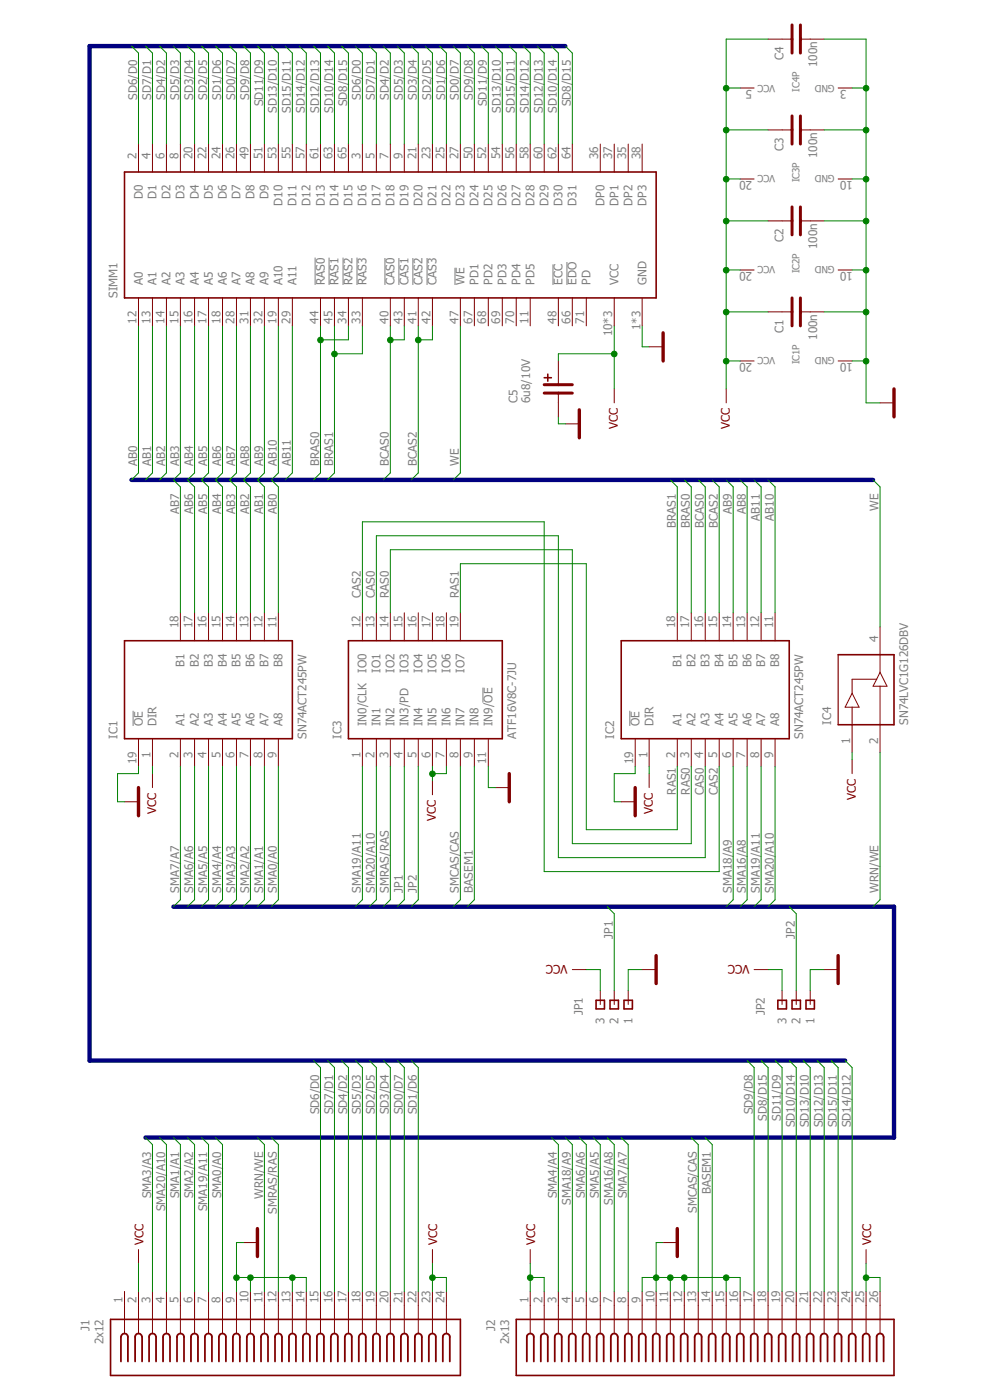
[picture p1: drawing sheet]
<svg xmlns="http://www.w3.org/2000/svg" width="210mm" height="297mm" viewBox="0 0 210 297" stroke-linecap="round" stroke-linejoin="round" font-family="sans-serif">
<defs><g id="words">
<g font-size="2.5" fill="#808080">
<text x="166.2" y="12.7" transform="rotate(-90 166.2 12.7)">C4</text>
<text x="173.4" y="14.2" transform="rotate(-90 173.4 14.2)">100n</text>
<text x="29.1" y="21.2" transform="rotate(-90 29.1 21.2)">SD6/D0</text>
<text x="32" y="21.2" transform="rotate(-90 32 21.2)">SD7/D1</text>
<text x="35" y="21.2" transform="rotate(-90 35 21.2)">SD4/D2</text>
<text x="38" y="21.2" transform="rotate(-90 38 21.2)">SD5/D3</text>
<text x="41" y="21.2" transform="rotate(-90 41 21.2)">SD3/D4</text>
<text x="43.9" y="21.2" transform="rotate(-90 43.9 21.2)">SD2/D5</text>
<text x="46.9" y="21.2" transform="rotate(-90 46.9 21.2)">SD1/D6</text>
<text x="49.9" y="21.2" transform="rotate(-90 49.9 21.2)">SD0/D7</text>
<text x="52.8" y="21.2" transform="rotate(-90 52.8 21.2)">SD9/D8</text>
<text x="55.8" y="22.6" transform="rotate(-90 55.8 22.6)">SD11/D9</text>
<text x="58.8" y="23.9" transform="rotate(-90 58.8 23.9)">SD13/D10</text>
<text x="61.7" y="23.9" transform="rotate(-90 61.7 23.9)">SD15/D11</text>
<text x="64.7" y="23.9" transform="rotate(-90 64.7 23.9)">SD14/D12</text>
<text x="67.7" y="23.9" transform="rotate(-90 67.7 23.9)">SD12/D13</text>
<text x="70.7" y="23.9" transform="rotate(-90 70.7 23.9)">SD10/D14</text>
<text x="73.6" y="22.6" transform="rotate(-90 73.6 22.6)">SD8/D15</text>
<text x="76.6" y="21.2" transform="rotate(-90 76.6 21.2)">SD6/D0</text>
<text x="79.5" y="21.2" transform="rotate(-90 79.5 21.2)">SD7/D1</text>
<text x="82.5" y="21.2" transform="rotate(-90 82.5 21.2)">SD4/D2</text>
<text x="85.5" y="21.2" transform="rotate(-90 85.5 21.2)">SD5/D3</text>
<text x="88.4" y="21.2" transform="rotate(-90 88.4 21.2)">SD3/D4</text>
<text x="91.4" y="21.2" transform="rotate(-90 91.4 21.2)">SD2/D5</text>
<text x="94.4" y="21.2" transform="rotate(-90 94.4 21.2)">SD1/D6</text>
<text x="97.4" y="21.2" transform="rotate(-90 97.4 21.2)">SD0/D7</text>
<text x="100.3" y="21.2" transform="rotate(-90 100.3 21.2)">SD9/D8</text>
<text x="103.3" y="22.6" transform="rotate(-90 103.3 22.6)">SD11/D9</text>
<text x="106.3" y="23.9" transform="rotate(-90 106.3 23.9)">SD13/D10</text>
<text x="109.2" y="23.9" transform="rotate(-90 109.2 23.9)">SD15/D11</text>
<text x="112.2" y="23.9" transform="rotate(-90 112.2 23.9)">SD14/D12</text>
<text x="115.1" y="23.9" transform="rotate(-90 115.1 23.9)">SD12/D13</text>
<text x="118.2" y="23.9" transform="rotate(-90 118.2 23.9)">SD10/D14</text>
<text x="121.1" y="22.6" transform="rotate(-90 121.1 22.6)">SD8/D15</text>
<text x="159.6" y="19.1" transform="rotate(-180 159.6 19.1)">5</text>
<text x="179.6" y="19.1" transform="rotate(-180 179.6 19.1)">3</text>
<text x="29" y="33.7" transform="rotate(-90 29 33.7)">2</text>
<text x="31.9" y="33.7" transform="rotate(-90 31.9 33.7)">4</text>
<text x="34.9" y="33.7" transform="rotate(-90 34.9 33.7)">6</text>
<text x="37.9" y="33.7" transform="rotate(-90 37.9 33.7)">8</text>
<text x="40.9" y="33.7" transform="rotate(-90 40.9 33.7)">20</text>
<text x="43.8" y="33.7" transform="rotate(-90 43.8 33.7)">22</text>
<text x="46.8" y="33.7" transform="rotate(-90 46.8 33.7)">24</text>
<text x="49.7" y="33.7" transform="rotate(-90 49.7 33.7)">26</text>
<text x="52.7" y="33.7" transform="rotate(-90 52.7 33.7)">49</text>
<text x="55.7" y="33.7" transform="rotate(-90 55.7 33.7)">51</text>
<text x="58.6" y="33.7" transform="rotate(-90 58.6 33.7)">53</text>
<text x="61.6" y="33.7" transform="rotate(-90 61.6 33.7)">55</text>
<text x="64.6" y="33.7" transform="rotate(-90 64.6 33.7)">57</text>
<text x="67.6" y="33.7" transform="rotate(-90 67.6 33.7)">61</text>
<text x="70.5" y="33.7" transform="rotate(-90 70.5 33.7)">63</text>
<text x="73.5" y="33.7" transform="rotate(-90 73.5 33.7)">65</text>
<text x="76.5" y="33.7" transform="rotate(-90 76.5 33.7)">3</text>
<text x="79.4" y="33.7" transform="rotate(-90 79.4 33.7)">5</text>
<text x="82.4" y="33.7" transform="rotate(-90 82.4 33.7)">7</text>
<text x="85.4" y="33.7" transform="rotate(-90 85.4 33.7)">9</text>
<text x="88.4" y="33.7" transform="rotate(-90 88.4 33.7)">21</text>
<text x="91.3" y="33.7" transform="rotate(-90 91.3 33.7)">23</text>
<text x="94.3" y="33.7" transform="rotate(-90 94.3 33.7)">25</text>
<text x="97.2" y="33.7" transform="rotate(-90 97.2 33.7)">27</text>
<text x="100.2" y="33.7" transform="rotate(-90 100.2 33.7)">50</text>
<text x="103.2" y="33.7" transform="rotate(-90 103.2 33.7)">52</text>
<text x="106.1" y="33.7" transform="rotate(-90 106.1 33.7)">54</text>
<text x="109.1" y="33.7" transform="rotate(-90 109.1 33.7)">56</text>
<text x="112.1" y="33.7" transform="rotate(-90 112.1 33.7)">58</text>
<text x="115.1" y="33.7" transform="rotate(-90 115.1 33.7)">60</text>
<text x="118" y="33.7" transform="rotate(-90 118 33.7)">62</text>
<text x="121" y="33.7" transform="rotate(-90 121 33.7)">64</text>
<text x="126.9" y="33.7" transform="rotate(-90 126.9 33.7)">36</text>
<text x="129.9" y="33.7" transform="rotate(-90 129.9 33.7)">37</text>
<text x="132.8" y="33.7" transform="rotate(-90 132.8 33.7)">35</text>
<text x="135.8" y="33.7" transform="rotate(-90 135.8 33.7)">38</text>
<text x="166.2" y="32" transform="rotate(-90 166.2 32)">C3</text>
<text x="173.4" y="33.5" transform="rotate(-90 173.4 33.5)">100n</text>
<text x="159.6" y="38.4" transform="rotate(-180 159.6 38.4)">20</text>
<text x="180.9" y="38.4" transform="rotate(-180 180.9 38.4)">10</text>
<text x="30.3" y="42.2" transform="rotate(-90 30.3 42.2)">D0</text>
<text x="33.2" y="42.2" transform="rotate(-90 33.2 42.2)">D1</text>
<text x="36.2" y="42.2" transform="rotate(-90 36.2 42.2)">D2</text>
<text x="39.2" y="42.2" transform="rotate(-90 39.2 42.2)">D3</text>
<text x="42.2" y="42.2" transform="rotate(-90 42.2 42.2)">D4</text>
<text x="45.1" y="42.2" transform="rotate(-90 45.1 42.2)">D5</text>
<text x="48.1" y="42.2" transform="rotate(-90 48.1 42.2)">D6</text>
<text x="51.1" y="42.2" transform="rotate(-90 51.1 42.2)">D7</text>
<text x="54" y="42.2" transform="rotate(-90 54 42.2)">D8</text>
<text x="57" y="42.2" transform="rotate(-90 57 42.2)">D9</text>
<text x="59.9" y="43.6" transform="rotate(-90 59.9 43.6)">D10</text>
<text x="62.9" y="43.6" transform="rotate(-90 62.9 43.6)">D11</text>
<text x="65.9" y="43.6" transform="rotate(-90 65.9 43.6)">D12</text>
<text x="68.9" y="43.6" transform="rotate(-90 68.9 43.6)">D13</text>
<text x="71.8" y="43.6" transform="rotate(-90 71.8 43.6)">D14</text>
<text x="74.8" y="43.6" transform="rotate(-90 74.8 43.6)">D15</text>
<text x="77.8" y="43.6" transform="rotate(-90 77.8 43.6)">D16</text>
<text x="80.7" y="43.6" transform="rotate(-90 80.7 43.6)">D17</text>
<text x="83.7" y="43.6" transform="rotate(-90 83.7 43.6)">D18</text>
<text x="86.7" y="43.6" transform="rotate(-90 86.7 43.6)">D19</text>
<text x="89.6" y="43.6" transform="rotate(-90 89.6 43.6)">D20</text>
<text x="92.6" y="43.6" transform="rotate(-90 92.6 43.6)">D21</text>
<text x="95.6" y="43.6" transform="rotate(-90 95.6 43.6)">D22</text>
<text x="98.6" y="43.6" transform="rotate(-90 98.6 43.6)">D23</text>
<text x="101.5" y="43.6" transform="rotate(-90 101.5 43.6)">D24</text>
<text x="104.5" y="43.6" transform="rotate(-90 104.5 43.6)">D25</text>
<text x="107.4" y="43.6" transform="rotate(-90 107.4 43.6)">D26</text>
<text x="110.4" y="43.6" transform="rotate(-90 110.4 43.6)">D27</text>
<text x="113.4" y="43.6" transform="rotate(-90 113.4 43.6)">D28</text>
<text x="116.3" y="43.6" transform="rotate(-90 116.3 43.6)">D29</text>
<text x="119.3" y="43.6" transform="rotate(-90 119.3 43.6)">D30</text>
<text x="122.3" y="43.6" transform="rotate(-90 122.3 43.6)">D31</text>
<text x="128.2" y="43.6" transform="rotate(-90 128.2 43.6)">DP0</text>
<text x="131.2" y="43.6" transform="rotate(-90 131.2 43.6)">DP1</text>
<text x="134.2" y="43.6" transform="rotate(-90 134.2 43.6)">DP2</text>
<text x="137.1" y="43.6" transform="rotate(-90 137.1 43.6)">DP3</text>
<text x="166.2" y="51.3" transform="rotate(-90 166.2 51.3)">C2</text>
<text x="173.4" y="52.8" transform="rotate(-90 173.4 52.8)">100n</text>
<text x="159.6" y="57.7" transform="rotate(-180 159.6 57.7)">20</text>
<text x="180.9" y="57.7" transform="rotate(-180 180.9 57.7)">10</text>
<text x="24.9" y="63.2" transform="rotate(-90 24.9 63.2)">SIMM1</text>
<text x="30.3" y="60.5" transform="rotate(-90 30.3 60.5)">A0</text>
<text x="33.2" y="60.5" transform="rotate(-90 33.2 60.5)">A1</text>
<text x="36.2" y="60.5" transform="rotate(-90 36.2 60.5)">A2</text>
<text x="39.2" y="60.5" transform="rotate(-90 39.2 60.5)">A3</text>
<text x="42.2" y="60.5" transform="rotate(-90 42.2 60.5)">A4</text>
<text x="45.1" y="60.5" transform="rotate(-90 45.1 60.5)">A5</text>
<text x="48.1" y="60.5" transform="rotate(-90 48.1 60.5)">A6</text>
<text x="51.1" y="60.5" transform="rotate(-90 51.1 60.5)">A7</text>
<text x="54" y="60.5" transform="rotate(-90 54 60.5)">A8</text>
<text x="57" y="60.5" transform="rotate(-90 57 60.5)">A9</text>
<text x="59.9" y="60.5" transform="rotate(-90 59.9 60.5)">A10</text>
<text x="62.9" y="60.5" transform="rotate(-90 62.9 60.5)">A11</text>
<text x="68.9" y="60.5" transform="rotate(-90 68.9 60.5)">RAS0</text>
<text x="71.8" y="60.5" transform="rotate(-90 71.8 60.5)">RAS1</text>
<text x="74.8" y="60.5" transform="rotate(-90 74.8 60.5)">RAS2</text>
<text x="77.8" y="60.5" transform="rotate(-90 77.8 60.5)">RAS3</text>
<text x="83.7" y="60.5" transform="rotate(-90 83.7 60.5)">CAS0</text>
<text x="86.7" y="60.5" transform="rotate(-90 86.7 60.5)">CAS1</text>
<text x="89.6" y="60.5" transform="rotate(-90 89.6 60.5)">CAS2</text>
<text x="92.6" y="60.5" transform="rotate(-90 92.6 60.5)">CAS3</text>
<text x="98.6" y="60.5" transform="rotate(-90 98.6 60.5)">WE</text>
<text x="101.5" y="60.5" transform="rotate(-90 101.5 60.5)">PD1</text>
<text x="104.5" y="60.5" transform="rotate(-90 104.5 60.5)">PD2</text>
<text x="107.4" y="60.5" transform="rotate(-90 107.4 60.5)">PD3</text>
<text x="110.4" y="60.5" transform="rotate(-90 110.4 60.5)">PD4</text>
<text x="113.4" y="60.5" transform="rotate(-90 113.4 60.5)">PD5</text>
<text x="119.3" y="60.5" transform="rotate(-90 119.3 60.5)">ECC</text>
<text x="122.3" y="60.5" transform="rotate(-90 122.3 60.5)">EDO</text>
<text x="125.3" y="60.5" transform="rotate(-90 125.3 60.5)">PD</text>
<text x="131.2" y="60.5" transform="rotate(-90 131.2 60.5)">VCC</text>
<text x="137.1" y="60.5" transform="rotate(-90 137.1 60.5)">GND</text>
<text x="29" y="68.7" transform="rotate(-90 29 68.7)">12</text>
<text x="31.9" y="68.7" transform="rotate(-90 31.9 68.7)">13</text>
<text x="34.9" y="68.7" transform="rotate(-90 34.9 68.7)">14</text>
<text x="37.9" y="68.7" transform="rotate(-90 37.9 68.7)">15</text>
<text x="40.9" y="68.7" transform="rotate(-90 40.9 68.7)">16</text>
<text x="43.8" y="68.7" transform="rotate(-90 43.8 68.7)">17</text>
<text x="46.8" y="68.7" transform="rotate(-90 46.8 68.7)">18</text>
<text x="49.7" y="68.7" transform="rotate(-90 49.7 68.7)">28</text>
<text x="52.7" y="68.7" transform="rotate(-90 52.7 68.7)">31</text>
<text x="55.7" y="68.7" transform="rotate(-90 55.7 68.7)">32</text>
<text x="58.6" y="68.7" transform="rotate(-90 58.6 68.7)">19</text>
<text x="61.6" y="68.7" transform="rotate(-90 61.6 68.7)">29</text>
<text x="67.6" y="68.7" transform="rotate(-90 67.6 68.7)">44</text>
<text x="70.5" y="68.7" transform="rotate(-90 70.5 68.7)">45</text>
<text x="73.5" y="68.7" transform="rotate(-90 73.5 68.7)">34</text>
<text x="76.5" y="68.7" transform="rotate(-90 76.5 68.7)">33</text>
<text x="82.4" y="68.7" transform="rotate(-90 82.4 68.7)">40</text>
<text x="85.4" y="68.7" transform="rotate(-90 85.4 68.7)">43</text>
<text x="88.4" y="68.7" transform="rotate(-90 88.4 68.7)">41</text>
<text x="91.3" y="68.7" transform="rotate(-90 91.3 68.7)">42</text>
<text x="97.2" y="68.7" transform="rotate(-90 97.2 68.7)">47</text>
<text x="100.2" y="68.7" transform="rotate(-90 100.2 68.7)">67</text>
<text x="103.2" y="68.7" transform="rotate(-90 103.2 68.7)">68</text>
<text x="106.1" y="68.7" transform="rotate(-90 106.1 68.7)">69</text>
<text x="109.1" y="68.7" transform="rotate(-90 109.1 68.7)">70</text>
<text x="112.1" y="68.7" transform="rotate(-90 112.1 68.7)">11</text>
<text x="118" y="68.7" transform="rotate(-90 118 68.7)">48</text>
<text x="121" y="68.7" transform="rotate(-90 121 68.7)">66</text>
<text x="124" y="68.7" transform="rotate(-90 124 68.7)">71</text>
<text x="129.9" y="71.4" transform="rotate(-90 129.9 71.4)">10*3</text>
<text x="135.8" y="70" transform="rotate(-90 135.8 70)">1*3</text>
<text x="166.2" y="70.6" transform="rotate(-90 166.2 70.6)">C1</text>
<text x="159.6" y="77" transform="rotate(-180 159.6 77)">20</text>
<text x="173.4" y="72.1" transform="rotate(-90 173.4 72.1)">100n</text>
<text x="180.9" y="77" transform="rotate(-180 180.9 77)">10</text>
<text x="109.8" y="85.5" transform="rotate(-90 109.8 85.5)">C5</text>
<text x="112.5" y="85.5" transform="rotate(-90 112.5 85.5)">6u8/10V</text>
<text x="29.1" y="98.8" transform="rotate(-90 29.1 98.8)">AB0</text>
<text x="32" y="98.8" transform="rotate(-90 32 98.8)">AB1</text>
<text x="35" y="98.8" transform="rotate(-90 35 98.8)">AB2</text>
<text x="38" y="98.8" transform="rotate(-90 38 98.8)">AB3</text>
<text x="41" y="98.8" transform="rotate(-90 41 98.8)">AB4</text>
<text x="43.9" y="98.9" transform="rotate(-90 43.9 98.9)">AB5</text>
<text x="46.9" y="98.8" transform="rotate(-90 46.9 98.8)">AB6</text>
<text x="49.9" y="98.8" transform="rotate(-90 49.9 98.8)">AB7</text>
<text x="52.8" y="98.8" transform="rotate(-90 52.8 98.8)">AB8</text>
<text x="55.8" y="98.8" transform="rotate(-90 55.8 98.8)">AB9</text>
<text x="58.8" y="98.8" transform="rotate(-90 58.8 98.8)">AB10</text>
<text x="61.7" y="98.8" transform="rotate(-90 61.7 98.8)">AB11</text>
<text x="67.7" y="98.8" transform="rotate(-90 67.7 98.8)">BRAS0</text>
<text x="70.7" y="98.8" transform="rotate(-90 70.7 98.8)">BRAS1</text>
<text x="82.5" y="98.8" transform="rotate(-90 82.5 98.8)">BCAS0</text>
<text x="88.4" y="98.8" transform="rotate(-90 88.4 98.8)">BCAS2</text>
<text x="97.4" y="98.8" transform="rotate(-90 97.4 98.8)">WE</text>
<text x="38" y="109.1" transform="rotate(-90 38 109.1)">AB7</text>
<text x="41" y="109.1" transform="rotate(-90 41 109.1)">AB6</text>
<text x="43.9" y="109.1" transform="rotate(-90 43.9 109.1)">AB5</text>
<text x="46.9" y="109.1" transform="rotate(-90 46.9 109.1)">AB4</text>
<text x="49.9" y="109.1" transform="rotate(-90 49.9 109.1)">AB3</text>
<text x="52.8" y="109.1" transform="rotate(-90 52.8 109.1)">AB2</text>
<text x="55.8" y="109.1" transform="rotate(-90 55.8 109.1)">AB1</text>
<text x="58.8" y="109.1" transform="rotate(-90 58.8 109.1)">AB0</text>
<text x="143.4" y="112.1" transform="rotate(-90 143.4 112.1)">BRAS1</text>
<text x="146.3" y="112.1" transform="rotate(-90 146.3 112.1)">BRAS0</text>
<text x="149.3" y="112" transform="rotate(-90 149.3 112)">BCAS0</text>
<text x="152.3" y="112" transform="rotate(-90 152.3 112)">BCAS2</text>
<text x="155.2" y="109.1" transform="rotate(-90 155.2 109.1)">AB9</text>
<text x="158.2" y="109.1" transform="rotate(-90 158.2 109.1)">AB8</text>
<text x="161.2" y="110.4" transform="rotate(-90 161.2 110.4)">AB11</text>
<text x="164.1" y="110.4" transform="rotate(-90 164.1 110.4)">AB10</text>
<text x="186.4" y="108.4" transform="rotate(-90 186.4 108.4)">WE</text>
<text x="76.6" y="126.8" transform="rotate(-90 76.6 126.8)">CAS2</text>
<text x="79.5" y="126.8" transform="rotate(-90 79.5 126.8)">CAS0</text>
<text x="82.5" y="126.9" transform="rotate(-90 82.5 126.9)">RAS0</text>
<text x="97.4" y="126.9" transform="rotate(-90 97.4 126.9)">RAS1</text>
<text x="37.9" y="133.2" transform="rotate(-90 37.9 133.2)">18</text>
<text x="40.9" y="133.2" transform="rotate(-90 40.9 133.2)">17</text>
<text x="43.8" y="133.2" transform="rotate(-90 43.8 133.2)">16</text>
<text x="46.8" y="133.2" transform="rotate(-90 46.8 133.2)">15</text>
<text x="49.7" y="133.2" transform="rotate(-90 49.7 133.2)">14</text>
<text x="52.7" y="133.2" transform="rotate(-90 52.7 133.2)">13</text>
<text x="55.7" y="133.2" transform="rotate(-90 55.7 133.2)">12</text>
<text x="58.6" y="133.2" transform="rotate(-90 58.6 133.2)">11</text>
<text x="76.5" y="133.2" transform="rotate(-90 76.5 133.2)">12</text>
<text x="79.4" y="133.2" transform="rotate(-90 79.4 133.2)">13</text>
<text x="82.4" y="133.2" transform="rotate(-90 82.4 133.2)">14</text>
<text x="85.4" y="133.2" transform="rotate(-90 85.4 133.2)">15</text>
<text x="88.4" y="133.2" transform="rotate(-90 88.4 133.2)">16</text>
<text x="91.3" y="133.2" transform="rotate(-90 91.3 133.2)">17</text>
<text x="94.3" y="133.2" transform="rotate(-90 94.3 133.2)">18</text>
<text x="97.2" y="133.2" transform="rotate(-90 97.2 133.2)">19</text>
<text x="143.3" y="133.2" transform="rotate(-90 143.3 133.2)">18</text>
<text x="146.2" y="133.2" transform="rotate(-90 146.2 133.2)">17</text>
<text x="149.2" y="133.2" transform="rotate(-90 149.2 133.2)">16</text>
<text x="152.1" y="133.2" transform="rotate(-90 152.1 133.2)">15</text>
<text x="155.1" y="133.2" transform="rotate(-90 155.1 133.2)">14</text>
<text x="158.1" y="133.2" transform="rotate(-90 158.1 133.2)">13</text>
<text x="161.1" y="133.2" transform="rotate(-90 161.1 133.2)">12</text>
<text x="164" y="133.2" transform="rotate(-90 164 133.2)">11</text>
<text x="186.3" y="136.2" transform="rotate(-90 186.3 136.2)">4</text>
<text x="39.2" y="141.5" transform="rotate(-90 39.2 141.5)">B1</text>
<text x="42.2" y="141.5" transform="rotate(-90 42.2 141.5)">B2</text>
<text x="45.1" y="141.5" transform="rotate(-90 45.1 141.5)">B3</text>
<text x="48.1" y="141.5" transform="rotate(-90 48.1 141.5)">B4</text>
<text x="51.1" y="141.5" transform="rotate(-90 51.1 141.5)">B5</text>
<text x="54" y="141.5" transform="rotate(-90 54 141.5)">B6</text>
<text x="57" y="141.5" transform="rotate(-90 57 141.5)">B7</text>
<text x="59.9" y="141.5" transform="rotate(-90 59.9 141.5)">B8</text>
<text x="77.8" y="142.7" transform="rotate(-90 77.8 142.7)">IO0</text>
<text x="80.7" y="142.7" transform="rotate(-90 80.7 142.7)">IO1</text>
<text x="83.7" y="142.7" transform="rotate(-90 83.7 142.7)">IO2</text>
<text x="86.7" y="142.7" transform="rotate(-90 86.7 142.7)">IO3</text>
<text x="89.6" y="142.7" transform="rotate(-90 89.6 142.7)">IO4</text>
<text x="92.6" y="142.7" transform="rotate(-90 92.6 142.7)">IO5</text>
<text x="95.6" y="142.7" transform="rotate(-90 95.6 142.7)">IO6</text>
<text x="98.6" y="142.7" transform="rotate(-90 98.6 142.7)">IO7</text>
<text x="144.6" y="141.5" transform="rotate(-90 144.6 141.5)">B1</text>
<text x="147.5" y="141.5" transform="rotate(-90 147.5 141.5)">B2</text>
<text x="150.5" y="141.5" transform="rotate(-90 150.5 141.5)">B3</text>
<text x="153.5" y="141.5" transform="rotate(-90 153.5 141.5)">B4</text>
<text x="156.4" y="141.5" transform="rotate(-90 156.4 141.5)">B5</text>
<text x="159.4" y="141.5" transform="rotate(-90 159.4 141.5)">B6</text>
<text x="162.3" y="141.5" transform="rotate(-90 162.3 141.5)">B7</text>
<text x="165.3" y="141.5" transform="rotate(-90 165.3 141.5)">B8</text>
<text x="30.3" y="154" transform="rotate(-90 30.3 154)">OE</text>
<text x="33.2" y="154" transform="rotate(-90 33.2 154)">DIR</text>
<text x="39.2" y="154" transform="rotate(-90 39.2 154)">A1</text>
<text x="42.2" y="154" transform="rotate(-90 42.2 154)">A2</text>
<text x="45.1" y="154" transform="rotate(-90 45.1 154)">A3</text>
<text x="48.1" y="154" transform="rotate(-90 48.1 154)">A4</text>
<text x="51.1" y="154" transform="rotate(-90 51.1 154)">A5</text>
<text x="54" y="154" transform="rotate(-90 54 154)">A6</text>
<text x="57" y="154" transform="rotate(-90 57 154)">A7</text>
<text x="59.9" y="154" transform="rotate(-90 59.9 154)">A8</text>
<text x="77.8" y="154" transform="rotate(-90 77.8 154)">IN0/CLK</text>
<text x="80.7" y="154" transform="rotate(-90 80.7 154)">IN1</text>
<text x="83.7" y="154" transform="rotate(-90 83.7 154)">IN2</text>
<text x="86.7" y="154" transform="rotate(-90 86.7 154)">IN3/PD</text>
<text x="89.6" y="154" transform="rotate(-90 89.6 154)">IN4</text>
<text x="92.6" y="154" transform="rotate(-90 92.6 154)">IN5</text>
<text x="95.6" y="154" transform="rotate(-90 95.6 154)">IN6</text>
<text x="98.6" y="154" transform="rotate(-90 98.6 154)">IN7</text>
<text x="101.5" y="154" transform="rotate(-90 101.5 154)">IN8</text>
<text x="104.5" y="154" transform="rotate(-90 104.5 154)">IN9/OE</text>
<text x="135.6" y="154" transform="rotate(-90 135.6 154)">OE</text>
<text x="138.6" y="154" transform="rotate(-90 138.6 154)">DIR</text>
<text x="144.6" y="154" transform="rotate(-90 144.6 154)">A1</text>
<text x="147.5" y="154" transform="rotate(-90 147.5 154)">A2</text>
<text x="150.5" y="154" transform="rotate(-90 150.5 154)">A3</text>
<text x="153.5" y="154" transform="rotate(-90 153.5 154)">A4</text>
<text x="156.4" y="154" transform="rotate(-90 156.4 154)">A5</text>
<text x="159.4" y="154" transform="rotate(-90 159.4 154)">A6</text>
<text x="162.3" y="154" transform="rotate(-90 162.3 154)">A7</text>
<text x="165.3" y="154" transform="rotate(-90 165.3 154)">A8</text>
<text x="176.3" y="153.8" transform="rotate(-90 176.3 153.8)">IC4</text>
<text x="192.7" y="153.8" transform="rotate(-90 192.7 153.8)">SN74LVC1G126DBV</text>
<text x="24.9" y="156.7" transform="rotate(-90 24.9 156.7)">IC1</text>
<text x="31.9" y="160.8" transform="rotate(-90 31.9 160.8)">1</text>
<text x="37.9" y="160.8" transform="rotate(-90 37.9 160.8)">2</text>
<text x="40.9" y="160.8" transform="rotate(-90 40.9 160.8)">3</text>
<text x="43.8" y="160.8" transform="rotate(-90 43.8 160.8)">4</text>
<text x="46.8" y="160.8" transform="rotate(-90 46.8 160.8)">5</text>
<text x="49.7" y="160.8" transform="rotate(-90 49.7 160.8)">6</text>
<text x="52.7" y="160.8" transform="rotate(-90 52.7 160.8)">7</text>
<text x="55.7" y="160.8" transform="rotate(-90 55.7 160.8)">8</text>
<text x="58.6" y="160.8" transform="rotate(-90 58.6 160.8)">9</text>
<text x="65" y="156.7" transform="rotate(-90 65 156.7)">SN74ACT245PW</text>
<text x="72.4" y="156.7" transform="rotate(-90 72.4 156.7)">IC3</text>
<text x="76.5" y="160.8" transform="rotate(-90 76.5 160.8)">1</text>
<text x="79.4" y="160.8" transform="rotate(-90 79.4 160.8)">2</text>
<text x="82.4" y="160.8" transform="rotate(-90 82.4 160.8)">3</text>
<text x="85.4" y="160.8" transform="rotate(-90 85.4 160.8)">4</text>
<text x="88.4" y="160.8" transform="rotate(-90 88.4 160.8)">5</text>
<text x="91.3" y="160.8" transform="rotate(-90 91.3 160.8)">6</text>
<text x="94.3" y="160.8" transform="rotate(-90 94.3 160.8)">7</text>
<text x="97.2" y="160.8" transform="rotate(-90 97.2 160.8)">8</text>
<text x="100.2" y="160.8" transform="rotate(-90 100.2 160.8)">9</text>
<text x="109.5" y="156.7" transform="rotate(-90 109.5 156.7)">ATF16V8C-7JU</text>
<text x="130.3" y="156.7" transform="rotate(-90 130.3 156.7)">IC2</text>
<text x="137.3" y="160.8" transform="rotate(-90 137.3 160.8)">1</text>
<text x="143.3" y="160.8" transform="rotate(-90 143.3 160.8)">2</text>
<text x="146.2" y="160.8" transform="rotate(-90 146.2 160.8)">3</text>
<text x="149.2" y="160.8" transform="rotate(-90 149.2 160.8)">4</text>
<text x="152.1" y="160.8" transform="rotate(-90 152.1 160.8)">5</text>
<text x="155.1" y="160.8" transform="rotate(-90 155.1 160.8)">6</text>
<text x="158.1" y="160.8" transform="rotate(-90 158.1 160.8)">7</text>
<text x="161.1" y="160.8" transform="rotate(-90 161.1 160.8)">8</text>
<text x="164" y="160.8" transform="rotate(-90 164 160.8)">9</text>
<text x="170.4" y="156.7" transform="rotate(-90 170.4 156.7)">SN74ACT245PW</text>
<text x="180.3" y="157.8" transform="rotate(-90 180.3 157.8)">1</text>
<text x="186.3" y="157.8" transform="rotate(-90 186.3 157.8)">2</text>
<text x="29" y="162.2" transform="rotate(-90 29 162.2)">19</text>
<text x="103.2" y="162.2" transform="rotate(-90 103.2 162.2)">11</text>
<text x="134.3" y="162.2" transform="rotate(-90 134.3 162.2)">19</text>
<text x="143.4" y="168.6" transform="rotate(-90 143.4 168.6)">RAS1</text>
<text x="146.3" y="168.6" transform="rotate(-90 146.3 168.6)">RAS0</text>
<text x="149.3" y="168.6" transform="rotate(-90 149.3 168.6)">CAS0</text>
<text x="152.3" y="168.6" transform="rotate(-90 152.3 168.6)">CAS2</text>
<text x="38" y="189.4" transform="rotate(-90 38 189.4)">SMA7/A7</text>
<text x="41" y="189.4" transform="rotate(-90 41 189.4)">SMA6/A6</text>
<text x="43.9" y="189.4" transform="rotate(-90 43.9 189.4)">SMA5/A5</text>
<text x="46.9" y="189.4" transform="rotate(-90 46.9 189.4)">SMA4/A4</text>
<text x="49.9" y="189.4" transform="rotate(-90 49.9 189.4)">SMA3/A3</text>
<text x="52.8" y="189.4" transform="rotate(-90 52.8 189.4)">SMA2/A2</text>
<text x="55.8" y="189.4" transform="rotate(-90 55.8 189.4)">SMA1/A1</text>
<text x="58.8" y="189.4" transform="rotate(-90 58.8 189.4)">SMA0/A0</text>
<text x="76.6" y="189.4" transform="rotate(-90 76.6 189.4)">SMA19/A11</text>
<text x="79.5" y="189.4" transform="rotate(-90 79.5 189.4)">SMA20/A10</text>
<text x="82.5" y="189.4" transform="rotate(-90 82.5 189.4)">SMRAS/RAS</text>
<text x="85.5" y="189.4" transform="rotate(-90 85.5 189.4)">JP1</text>
<text x="88.4" y="189.4" transform="rotate(-90 88.4 189.4)">JP2</text>
<text x="97.4" y="189.4" transform="rotate(-90 97.4 189.4)">SMCAS/CAS</text>
<text x="100.3" y="189.4" transform="rotate(-90 100.3 189.4)">BASEM1</text>
<text x="155.2" y="189.4" transform="rotate(-90 155.2 189.4)">SMA18/A9</text>
<text x="158.2" y="189.4" transform="rotate(-90 158.2 189.4)">SMA16/A8</text>
<text x="161.2" y="189.4" transform="rotate(-90 161.2 189.4)">SMA19/A11</text>
<text x="164.1" y="189.4" transform="rotate(-90 164.1 189.4)">SMA20/A10</text>
<text x="186.4" y="189.4" transform="rotate(-90 186.4 189.4)">WRN/WE</text>
<text x="130" y="199.1" transform="rotate(-90 130 199.1)">JP1</text>
<text x="168.6" y="199.1" transform="rotate(-90 168.6 199.1)">JP2</text>
<text x="123.6" y="215.3" transform="rotate(-90 123.6 215.3)">JP1</text>
<text x="162.2" y="215.3" transform="rotate(-90 162.2 215.3)">JP2</text>
<text x="128.2" y="217.2" transform="rotate(-90 128.2 217.2)">3</text>
<text x="131.2" y="217.2" transform="rotate(-90 131.2 217.2)">2</text>
<text x="134.2" y="217.2" transform="rotate(-90 134.2 217.2)">1</text>
<text x="166.8" y="217.2" transform="rotate(-90 166.8 217.2)">3</text>
<text x="169.8" y="217.2" transform="rotate(-90 169.8 217.2)">2</text>
<text x="172.8" y="217.2" transform="rotate(-90 172.8 217.2)">1</text>
<text x="67.7" y="236.4" transform="rotate(-90 67.7 236.4)">SD6/D0</text>
<text x="70.7" y="236.4" transform="rotate(-90 70.7 236.4)">SD7/D1</text>
<text x="73.6" y="236.4" transform="rotate(-90 73.6 236.4)">SD4/D2</text>
<text x="76.6" y="236.4" transform="rotate(-90 76.6 236.4)">SD5/D3</text>
<text x="79.5" y="236.4" transform="rotate(-90 79.5 236.4)">SD2/D5</text>
<text x="82.5" y="236.4" transform="rotate(-90 82.5 236.4)">SD3/D4</text>
<text x="85.5" y="236.4" transform="rotate(-90 85.5 236.4)">SD0/D7</text>
<text x="88.4" y="236.4" transform="rotate(-90 88.4 236.4)">SD1/D6</text>
<text x="159.7" y="236.4" transform="rotate(-90 159.7 236.4)">SD9/D8</text>
<text x="162.6" y="237.8" transform="rotate(-90 162.6 237.8)">SD8/D15</text>
<text x="165.6" y="237.8" transform="rotate(-90 165.6 237.8)">SD11/D9</text>
<text x="168.6" y="239.1" transform="rotate(-90 168.6 239.1)">SD10/D14</text>
<text x="171.6" y="239.1" transform="rotate(-90 171.6 239.1)">SD13/D10</text>
<text x="174.5" y="239.1" transform="rotate(-90 174.5 239.1)">SD12/D13</text>
<text x="177.5" y="239.1" transform="rotate(-90 177.5 239.1)">SD15/D11</text>
<text x="180.5" y="239.1" transform="rotate(-90 180.5 239.1)">SD14/D12</text>
<text x="32" y="254.3" transform="rotate(-90 32 254.3)">SMA3/A3</text>
<text x="35" y="257" transform="rotate(-90 35 257)">SMA20/A10</text>
<text x="38" y="254.3" transform="rotate(-90 38 254.3)">SMA1/A1</text>
<text x="41" y="254.3" transform="rotate(-90 41 254.3)">SMA2/A2</text>
<text x="43.9" y="257" transform="rotate(-90 43.9 257)">SMA19/A11</text>
<text x="46.9" y="254.3" transform="rotate(-90 46.9 254.3)">SMA0/A0</text>
<text x="55.8" y="254.4" transform="rotate(-90 55.8 254.4)">WRN/WE</text>
<text x="58.8" y="257.5" transform="rotate(-90 58.8 257.5)">SMRAS/RAS</text>
<text x="118.2" y="254.3" transform="rotate(-90 118.2 254.3)">SMA4/A4</text>
<text x="121.1" y="255.6" transform="rotate(-90 121.1 255.6)">SMA18/A9</text>
<text x="124.1" y="254.3" transform="rotate(-90 124.1 254.3)">SMA6/A6</text>
<text x="127" y="254.3" transform="rotate(-90 127 254.3)">SMA5/A5</text>
<text x="130" y="255.6" transform="rotate(-90 130 255.6)">SMA16/A8</text>
<text x="133" y="254.3" transform="rotate(-90 133 254.3)">SMA7/A7</text>
<text x="147.8" y="257.3" transform="rotate(-90 147.8 257.3)">SMCAS/CAS</text>
<text x="150.8" y="253.3" transform="rotate(-90 150.8 253.3)">BASEM1</text>
<text x="26" y="276.5" transform="rotate(-90 26 276.5)">1</text>
<text x="29" y="276.5" transform="rotate(-90 29 276.5)">2</text>
<text x="31.9" y="276.5" transform="rotate(-90 31.9 276.5)">3</text>
<text x="34.9" y="276.5" transform="rotate(-90 34.9 276.5)">4</text>
<text x="37.9" y="276.5" transform="rotate(-90 37.9 276.5)">5</text>
<text x="40.9" y="276.5" transform="rotate(-90 40.9 276.5)">6</text>
<text x="43.8" y="276.5" transform="rotate(-90 43.8 276.5)">7</text>
<text x="46.8" y="276.5" transform="rotate(-90 46.8 276.5)">8</text>
<text x="49.7" y="276.5" transform="rotate(-90 49.7 276.5)">9</text>
<text x="52.7" y="276.5" transform="rotate(-90 52.7 276.5)">10</text>
<text x="55.7" y="276.5" transform="rotate(-90 55.7 276.5)">11</text>
<text x="58.6" y="276.5" transform="rotate(-90 58.6 276.5)">12</text>
<text x="61.6" y="276.5" transform="rotate(-90 61.6 276.5)">13</text>
<text x="64.6" y="276.5" transform="rotate(-90 64.6 276.5)">14</text>
<text x="67.6" y="276.5" transform="rotate(-90 67.6 276.5)">15</text>
<text x="70.5" y="276.5" transform="rotate(-90 70.5 276.5)">16</text>
<text x="73.5" y="276.5" transform="rotate(-90 73.5 276.5)">17</text>
<text x="76.5" y="276.5" transform="rotate(-90 76.5 276.5)">18</text>
<text x="79.4" y="276.5" transform="rotate(-90 79.4 276.5)">19</text>
<text x="82.4" y="276.5" transform="rotate(-90 82.4 276.5)">20</text>
<text x="85.4" y="276.5" transform="rotate(-90 85.4 276.5)">21</text>
<text x="88.4" y="276.5" transform="rotate(-90 88.4 276.5)">22</text>
<text x="91.3" y="276.5" transform="rotate(-90 91.3 276.5)">23</text>
<text x="94.3" y="276.5" transform="rotate(-90 94.3 276.5)">24</text>
<text x="112.1" y="276.5" transform="rotate(-90 112.1 276.5)">1</text>
<text x="115.1" y="276.5" transform="rotate(-90 115.1 276.5)">2</text>
<text x="118" y="276.5" transform="rotate(-90 118 276.5)">3</text>
<text x="121" y="276.5" transform="rotate(-90 121 276.5)">4</text>
<text x="124" y="276.5" transform="rotate(-90 124 276.5)">5</text>
<text x="126.9" y="276.5" transform="rotate(-90 126.9 276.5)">6</text>
<text x="129.9" y="276.5" transform="rotate(-90 129.9 276.5)">7</text>
<text x="132.8" y="276.5" transform="rotate(-90 132.8 276.5)">8</text>
<text x="135.8" y="276.5" transform="rotate(-90 135.8 276.5)">9</text>
<text x="138.8" y="276.5" transform="rotate(-90 138.8 276.5)">10</text>
<text x="141.8" y="276.5" transform="rotate(-90 141.8 276.5)">11</text>
<text x="144.7" y="276.5" transform="rotate(-90 144.7 276.5)">12</text>
<text x="147.7" y="276.5" transform="rotate(-90 147.7 276.5)">13</text>
<text x="150.7" y="276.5" transform="rotate(-90 150.7 276.5)">14</text>
<text x="153.6" y="276.5" transform="rotate(-90 153.6 276.5)">15</text>
<text x="156.6" y="276.5" transform="rotate(-90 156.6 276.5)">16</text>
<text x="159.6" y="276.5" transform="rotate(-90 159.6 276.5)">17</text>
<text x="162.6" y="276.5" transform="rotate(-90 162.6 276.5)">18</text>
<text x="165.5" y="276.5" transform="rotate(-90 165.5 276.5)">19</text>
<text x="168.5" y="276.5" transform="rotate(-90 168.5 276.5)">20</text>
<text x="171.5" y="276.5" transform="rotate(-90 171.5 276.5)">21</text>
<text x="174.4" y="276.5" transform="rotate(-90 174.4 276.5)">22</text>
<text x="177.4" y="276.5" transform="rotate(-90 177.4 276.5)">23</text>
<text x="180.3" y="276.5" transform="rotate(-90 180.3 276.5)">24</text>
<text x="183.3" y="276.5" transform="rotate(-90 183.3 276.5)">25</text>
<text x="186.3" y="276.5" transform="rotate(-90 186.3 276.5)">26</text>
<text x="19" y="282.3" transform="rotate(-90 19 282.3)">J1</text>
<text x="22" y="285.2" transform="rotate(-90 22 285.2)">2x12</text>
<text x="105.1" y="282.3" transform="rotate(-90 105.1 282.3)">J2</text>
<text x="108" y="285.2" transform="rotate(-90 108 285.2)">2x13</text>
</g>
<g font-size="2.5" fill="#800000">
<text x="131.1" y="91" transform="rotate(-90 131.1 91)">VCC</text>
<text x="154.8" y="91" transform="rotate(-90 154.8 91)">VCC</text>
<text x="33.1" y="172.6" transform="rotate(-90 33.1 172.6)">VCC</text>
<text x="138.5" y="172.6" transform="rotate(-90 138.5 172.6)">VCC</text>
<text x="181.5" y="169.6" transform="rotate(-90 181.5 169.6)">VCC</text>
<text x="92.5" y="174.1" transform="rotate(-90 92.5 174.1)">VCC</text>
<text x="120.4" y="204.7" transform="rotate(-180 120.4 204.7)">VCC</text>
<text x="159" y="204.7" transform="rotate(-180 159 204.7)">VCC</text>
<text x="30.4" y="264" transform="rotate(-90 30.4 264)">VCC</text>
<text x="92.8" y="264" transform="rotate(-90 92.8 264)">VCC</text>
<text x="113.5" y="264" transform="rotate(-90 113.5 264)">VCC</text>
<text x="184.8" y="264" transform="rotate(-90 184.8 264)">VCC</text>
</g>
<g font-size="2.1" fill="#808080">
<text x="164.4" y="18" transform="rotate(-180 164.4 18)">VCC</text>
<text x="177" y="18" transform="rotate(-180 177 18)">GND</text>
<text x="169.6" y="19.4" transform="rotate(-90 169.6 19.4)">IC4P</text>
<text x="164.4" y="37.2" transform="rotate(-180 164.4 37.2)">VCC</text>
<text x="169.6" y="38.7" transform="rotate(-90 169.6 38.7)">IC3P</text>
<text x="177" y="37.2" transform="rotate(-180 177 37.2)">GND</text>
<text x="164.4" y="56.5" transform="rotate(-180 164.4 56.5)">VCC</text>
<text x="169.6" y="58" transform="rotate(-90 169.6 58)">IC2P</text>
<text x="177" y="56.5" transform="rotate(-180 177 56.5)">GND</text>
<text x="164.4" y="75.8" transform="rotate(-180 164.4 75.8)">VCC</text>
<text x="169.6" y="77.3" transform="rotate(-90 169.6 77.3)">IC1P</text>
<text x="177" y="75.8" transform="rotate(-180 177 75.8)">GND</text>
</g>
</g></defs>
<path d="M16.6 5l176.7 287M193.3 5l-176.7 287" fill="none" stroke="#fff" stroke-width=".21"/>
<g fill="none" stroke="#808080" stroke-width=".21">
<path d="M66.8 54.7v5.8M69.8 54.7v5.8M72.8 54.7v5.8M75.7 54.7v5.8M81.7 54.7v5.8M84.6 54.7v5.8M87.6 54.7v5.8M90.6 54.7v5.8M96.5 56.8v3.7M117.3 56.1v4.4M120.3 55.6v4.9M28.2 150.8v3.2"/>
<path d="M102.4 145.9v3.2M133.6 150.8v3.2"/>
</g>
<g fill="none" stroke="#800000" stroke-width=".34">
<path d="M26.4 36.5h112.8v26.7h-112.8zM116.2 79.4v1.5M115.4 80.1h1.6M26.4 135.9h35.6v20.8h-35.6zM73.9 135.9h32.7v20.8h-32.7zM131.8 135.9h35.6v20.8h-35.6zM177.8 138.9h11.9v14.9h-11.9M126.4 212.2h1.8v1.8h-1.8zM129.4 212.2h1.8v1.8h-1.8zM132.4 212.2h1.8v1.8h-1.8zM165 212.2h1.8v1.8h-1.8zM168 212.2h1.8v1.8h-1.8z"/>
<path d="M171 212.2h1.8v1.8h-1.8zM23.5 279.9h74.2v11.9h-74.2zM109.5 279.9h80.2v11.9h-80.2z"/>
</g>
<g fill="none" stroke="#800000" stroke-width=".38">
<path d="M25.7 288.8v-5.2a.74 .74 0 0 1 .7-.7 .74 .74 0 0 1 .7 .7v5.2M28.7 288.8v-5.2a.74 .74 0 0 1 .7-.7 .74 .74 0 0 1 .7 .7v5.2M31.6 288.8v-5.2a.74 .74 0 0 1 .8-.7 .74 .74 0 0 1 .7 .7v5.2M34.6 288.8v-5.2a.74 .74 0 0 1 .7-.7 .74 .74 0 0 1 .8 .7v5.2M37.5 288.8v-5.2a.74 .74 0 0 1 .8-.7 .74 .74 0 0 1 .7 .7v5.2M40.5 288.8v-5.2a.74 .74 0 0 1 .8-.7 .74 .74 0 0 1 .7 .7v5.2M43.5 288.8v-5.2a.74 .74 0 0 1 .7-.7 .74 .74 0 0 1 .8 .7v5.2M46.4 288.8v-5.2a.74 .74 0 0 1 .8-.7 .74 .74 0 0 1 .7 .7v5.2M49.4 288.8v-5.2a.74 .74 0 0 1 .7-.7 .74 .74 0 0 1 .8 .7v5.2M52.4 288.8v-5.2a.76 .76 0 0 1 .7-.7 .76 .76 0 0 1 .8 .7v5.2M55.4 288.8v-5.2a.74 .74 0 0 1 .7-.7 .74 .74 0 0 1 .8 .7v5.2M58.3 288.8v-5.2a.74 .74 0 0 1 .8-.7 .74 .74 0 0 1 .7 .7v5.2"/>
<path d="M61.3 288.8v-5.2a.74 .74 0 0 1 .7-.7 .74 .74 0 0 1 .8 .7v5.2M64.3 288.8v-5.2a.74 .74 0 0 1 .7-.7 .74 .74 0 0 1 .7 .7v5.2M67.2 288.8v-5.2a.74 .74 0 0 1 .8-.7 .74 .74 0 0 1 .7 .7v5.2M70.2 288.8v-5.2a.74 .74 0 0 1 .7-.7 .74 .74 0 0 1 .8 .7v5.2M73.2 288.8v-5.2a.74 .74 0 0 1 .7-.7 .74 .74 0 0 1 .7 .7v5.2M76.1 288.8v-5.2a.74 .74 0 0 1 .8-.7 .74 .74 0 0 1 .7 .7v5.2M79.1 288.8v-5.2a.74 .74 0 0 1 .8-.7 .74 .74 0 0 1 .7 .7v5.2M82.1 288.8v-5.2a.74 .74 0 0 1 .7-.7 .74 .74 0 0 1 .8 .7v5.2M85 288.8v-5.2a.74 .74 0 0 1 .8-.7 .74 .74 0 0 1 .7 .7v5.2M88 288.8v-5.2a.74 .74 0 0 1 .8-.7 .74 .74 0 0 1 .7 .7v5.2M91 288.8v-5.2a.74 .74 0 0 1 .7-.7 .74 .74 0 0 1 .8 .7v5.2M93.9 288.8v-5.2a.74 .74 0 0 1 .8-.7 .74 .74 0 0 1 .7 .7v5.2"/>
<path d="M111.8 288.8v-5.2a.74 .74 0 0 1 .7-.7 .74 .74 0 0 1 .7 .7v5.2M114.7 288.8v-5.2a.74 .74 0 0 1 .8-.7 .74 .74 0 0 1 .7 .7v5.2M117.7 288.8v-5.2a.74 .74 0 0 1 .7-.7 .74 .74 0 0 1 .8 .7v5.2M120.6 288.8l.1-5.2a.74 .74 0 0 1 .7-.7 .74 .74 0 0 1 .7 .7v5.2M123.6 288.8v-5.2a.74 .74 0 0 1 .8-.7 .74 .74 0 0 1 .7 .7v5.2M126.6 288.8v-5.2a.74 .74 0 0 1 .7-.7 .74 .74 0 0 1 .8 .7v5.2M129.6 288.8v-5.2a.74 .74 0 0 1 .7-.7 .74 .74 0 0 1 .8 .7v5.2M132.5 288.8v-5.2a.74 .74 0 0 1 .8-.7 .74 .74 0 0 1 .7 .7v5.2M135.5 288.8v-5.2a.74 .74 0 0 1 .7-.7 .74 .74 0 0 1 .8 .7v5.2M138.5 288.8v-5.2a.74 .74 0 0 1 .7-.7 .74 .74 0 0 1 .8 .7v5.2M141.4 288.8v-5.2a.74 .74 0 0 1 .8-.7 .74 .74 0 0 1 .7 .7v5.2M144.4 288.8v-5.2a.74 .74 0 0 1 .7-.7 .74 .74 0 0 1 .8 .7v5.2"/>
<path d="M147.4 288.8v-5.2a.74 .74 0 0 1 .7-.7 .74 .74 0 0 1 .7 .7v5.2M150.3 288.8v-5.2a.74 .74 0 0 1 .8-.7 .74 .74 0 0 1 .7 .7v5.2M153.3 288.8v-5.2a.76 .76 0 0 1 .8-.7 .76 .76 0 0 1 .7 .7v5.2M156.3 288.8v-5.2a.74 .74 0 0 1 .7-.7 .74 .74 0 0 1 .8 .7v5.2M159.3 288.8v-5.2a.74 .74 0 0 1 .7-.7 .74 .74 0 0 1 .7 .7v5.2M162.2 288.8v-5.2a.74 .74 0 0 1 .8-.7 .74 .74 0 0 1 .7 .7v5.2M165.2 288.8v-5.2a.74 .74 0 0 1 .7-.7 .74 .74 0 0 1 .8 .7v5.2M168.1 288.8v-5.2a.74 .74 0 0 1 .8-.7 .74 .74 0 0 1 .7 .7v5.2M171.1 288.8v-5.2a.74 .74 0 0 1 .8-.7 .74 .74 0 0 1 .7 .7v5.2M174.1 288.8v-5.2a.74 .74 0 0 1 .7-.7 .74 .74 0 0 1 .8 .7v5.2M177 288.8v-5.2a.74 .74 0 0 1 .8-.7 .74 .74 0 0 1 .7 .7v5.2M180 288.8v-5.2a.74 .74 0 0 1 .8-.7 .74 .74 0 0 1 .7 .7v5.2"/>
<path d="M183 288.8v-5.2a.74 .74 0 0 1 .7-.7 .74 .74 0 0 1 .8 .7v5.2M186 288.8v-5.2a.74 .74 0 0 1 .7-.7 .74 .74 0 0 1 .8 .7v5.2"/>
</g>
<g fill="none" stroke="#800000" stroke-width=".21">
<path d="M157 18.7h3M162.9 8.3h5.1M169.8 8.3h5M177.8 18.7h3M29.4 30.6v5.9M32.3 30.6v5.9M35.3 30.6v5.9M38.3 30.6v5.9M41.3 30.6v5.9M44.2 30.6v5.9M47.2 30.6v5.9M50.2 30.6v5.9"/>
<path d="M53.1 30.6v5.9M56.1 30.6v5.9M59.1 30.6v5.9M62 30.6v5.9M65 30.6v5.9M68 30.6v5.9M71 30.6v5.9M73.9 30.6v5.9M76.9 30.6v5.9M79.8 30.6v5.9M82.8 30.6v5.9M85.8 30.6v5.9"/>
<path d="M88.7 30.6v5.9M91.7 30.6v5.9M94.7 30.6v5.9M97.7 30.6v5.9M100.6 30.6v5.9M103.6 30.6v5.9M106.6 30.6v5.9M109.5 30.6v5.9M112.5 30.6v5.9M115.4 30.6v5.9M118.4 30.6v5.9M121.4 30.6v5.9"/>
<path d="M127.3 30.6v5.9M130.3 30.6v5.9M133.3 30.6v5.9M136.2 30.6v5.9M157 38h3M162.9 27.6h5.1M169.8 27.6h5M177.8 38h3M157 57.3h3M162.9 46.9h5.1M169.8 46.9h5M177.8 57.3h3"/>
<path d="M29.4 63.2v5.9M32.3 63.2v5.9M35.3 63.2v5.9M38.3 63.2v5.9M41.3 63.2v5.9M44.2 63.2v5.9M47.2 63.2v5.9M50.2 63.2v5.9M53.1 63.2v5.9M56.1 63.2v5.9M59.1 63.2v5.9M62 63.2v5.9"/>
<path d="M68 63.2v5.9M71 63.2v5.9M73.9 63.2v5.9M76.9 63.2v5.9M82.8 63.2v5.9M85.8 63.2v5.9M88.7 63.2v5.9M91.7 63.2v5.9M97.7 63.2v5.9M100.6 63.2v5.9M103.6 63.2v5.9M106.6 63.2v5.9"/>
<path d="M109.5 63.2v5.9M112.5 63.2v5.9M118.4 63.2v5.9M118.4 76.6v5M121.4 63.2v5.9M124.4 63.2v5.9M130.3 63.2v5.9M136.2 63.2v5.9M137.7 73.6h3M157 76.6h3M162.9 66.2h5.1M169.8 66.2h5"/>
<path d="M177.8 76.6h3M118.4 83.4v5M119.9 89.9h3M130.3 82.5v3M154.1 82.5v3M186.7 85.5h3M38.3 130v5.9M41.3 130v5.9M44.2 130v5.9M47.2 130v5.9M50.2 130v5.9M53.1 130v5.9"/>
<path d="M56.1 130v5.9M59.1 130v5.9M76.9 130v5.9M79.8 130v5.9M82.8 130v5.9M85.8 130v5.9M88.7 130v5.9M91.7 130v5.9M94.7 130v5.9M97.7 130v5.9M143.7 130v5.9M146.6 130v5.9"/>
<path d="M149.6 130v5.9M152.6 130v5.9M155.5 130v5.9M158.5 130v5.9M161.5 130v5.9M164.4 130v5.9M186.7 133v9.6M29.4 156.7v5.9M32.3 156.7v5.9M38.3 156.7v5.9M41.3 156.7v5.9M44.2 156.7v5.9"/>
<path d="M47.2 156.7v5.9M50.2 156.7v5.9M53.1 156.7v5.9M56.1 156.7v5.9M59.1 156.7v5.9M76.9 156.7v5.9M79.8 156.7v5.9M82.8 156.7v5.9M85.8 156.7v5.9M88.7 156.7v5.9M91.7 156.7v5.9M94.7 156.7v5.9"/>
<path d="M97.7 156.7v5.9M100.6 156.7v5.9M103.6 156.7v5.9M134.7 156.7v5.9M137.7 156.7v5.9M143.7 156.7v5.9M146.6 156.7v5.9M149.6 156.7v5.9M152.6 156.7v5.9M155.5 156.7v5.9M158.5 156.7v5.9M161.5 156.7v5.9"/>
<path d="M164.4 156.7v5.9M180.8 150v9.7M180.8 147.1l1.4 2.9h-2.9zM186 144.1h-5.2v3M186.7 145.6v14.1M186.7 142.6l1.5 3h-3l.8-1.5M186.7 142.6l-.7 1.5M26.4 170.1h3M32.3 164.1v3M91.7 165.6v3M105.1 167.1h2.9M131.8 170.1h2.9"/>
<path d="M137.7 164.1v3M180.8 161.2v2.9M121.4 205.7h3M127.3 210.1v3M130.3 210.1v3M133.3 210.1v3M136.2 205.7h3M160 205.7h2.9M165.9 210.1v3M168.9 210.1v3M171.9 210.1v3M174.8 205.7h3"/>
<path d="M26.4 274v8.9M29.4 265.1v3M29.4 274v8.9M32.3 274v8.9M35.3 274v8.9M38.3 274v8.9M41.3 274v8.9M44.2 274v8.9M47.2 274v8.9M50.2 274v8.9M51.6 263.6h3M53.1 274v8.9"/>
<path d="M56.1 274v8.9M59.1 274v8.9M62 274v8.9M65 274v8.9M68 274v8.9M71 274v8.9M73.9 274v8.9M76.9 274v8.9M79.8 274v8.9M82.8 274v8.9M85.8 274v8.9M88.7 274v8.9"/>
<path d="M91.7 265.1v3M91.7 274v8.9M94.7 274v8.9M112.5 265.1v3M112.5 274v8.9M115.4 274v8.9M118.4 274v8.9M121.4 274v8.9M124.4 274v8.9M127.3 274v8.9M130.3 274v8.9M133.3 274v8.9"/>
<path d="M136.2 274v8.9M139.2 274v8.9M140.7 263.6h3M142.2 274v8.9M145.2 274v8.9M148.1 274v8.9M151.1 274v8.9M154.1 274v8.9M157 274v8.9M160 274v8.9M162.9 274v8.9M165.9 274v8.9"/>
<path d="M168.9 274v8.9M171.9 274v8.9M174.8 274v8.9M177.8 274v8.9M180.8 274v8.9M183.7 265.1v3M183.7 274v8.9M186.7 274v8.9"/>
</g>
<path d="M168 5.3v6M169.8 5.3v6M168 24.6v6M169.8 24.6v6M168 43.9v5.9M169.8 43.9v5.9M168 63.2v5.9M169.8 63.2v5.9M115.4 81.6h6M115.4 83.4h6" fill="none" stroke="#800000" stroke-width=".64"/>
<path d="M140.7 70.6v6M122.9 87v5.9M189.7 82.5v5.9M29.4 167.1v6M108 164.1v6M134.7 167.1v6M139.2 202.7v6M177.8 202.7v6M54.6 260.6v6M143.7 260.6v6" fill="none" stroke="#800000" stroke-width=".72"/>
<path d="M177.8 138.9v14.9" fill="none" stroke="#800000" stroke-width=".25"/>
<path d="M119.9 9.8h-100.9v215.2h160.3M27.9 101.8h157.3M36.8 192.4h152.9v48.9h-158.8" fill="none" stroke="#000080" stroke-width=".93"/>
<path d="M174.8 27.6h8.9v57.9M180.8 38h2.9M174.8 46.9h8.9M180.8 57.3h2.9M174.8 66.2h8.9M180.8 76.6h2.9M136.2 205.7h-2.9v4.4M174.8 205.7h-2.9v4.4" fill="none" stroke="#008000" stroke-width=".21"/>
<circle cx="183.7" cy="38" r=".6" fill="#008000"/>
<circle cx="183.7" cy="38" r=".6" fill="none" stroke="#008000" stroke-width=".21"/>
<circle cx="183.7" cy="46.9" r=".6" fill="#008000"/>
<circle cx="183.7" cy="46.9" r=".6" fill="none" stroke="#008000" stroke-width=".21"/>
<circle cx="183.7" cy="57.3" r=".6" fill="#008000"/>
<circle cx="183.7" cy="57.3" r=".6" fill="none" stroke="#008000" stroke-width=".21"/>
<circle cx="183.7" cy="66.2" r=".6" fill="#008000"/>
<circle cx="183.7" cy="66.2" r=".6" fill="none" stroke="#008000" stroke-width=".21"/>
<circle cx="183.7" cy="76.6" r=".6" fill="#008000"/>
<g fill="none" stroke="#008000" stroke-width=".21">
<path d="M180.8 18.7h2.9v8.9M183.7 85.5h3"/>
<circle cx="183.7" cy="76.6" r=".6"/>
</g>
<circle cx="183.7" cy="27.6" r=".6" fill="#008000"/>
<g fill="none" stroke="#008000" stroke-width=".21">
<path d="M174.8 8.3h8.9v10.4"/>
<circle cx="183.7" cy="27.6" r=".6"/>
</g>
<circle cx="183.7" cy="18.7" r=".6" fill="#008000"/>
<g fill="none" stroke="#008000" stroke-width=".21">
<path d="M136.2 274v-3h20.8v3M140.7 263.6h-1.5v10.4M142.2 271v3M145.2 271v3M154.1 271v3"/>
<circle cx="183.7" cy="18.7" r=".6"/>
</g>
<circle cx="139.2" cy="271.1" r=".6" fill="#008000"/>
<circle cx="139.2" cy="271.1" r=".6" fill="none" stroke="#008000" stroke-width=".21"/>
<circle cx="142.2" cy="271.1" r=".6" fill="#008000"/>
<circle cx="142.2" cy="271.1" r=".6" fill="none" stroke="#008000" stroke-width=".21"/>
<circle cx="145.2" cy="271.1" r=".6" fill="#008000"/>
<circle cx="145.2" cy="271.1" r=".6" fill="none" stroke="#008000" stroke-width=".21"/>
<circle cx="154" cy="271.1" r=".6" fill="#008000"/>
<g fill="none" stroke="#008000" stroke-width=".21">
<path d="M29.4 162.6v1.5h-4.5v6h1.5M134.7 162.6v1.5h-4.4v6h1.5M50.2 263.6h1.4M50.2 274v-3h14.8v3M53.1 271v3M62 271v3"/>
<circle cx="154" cy="271.1" r=".6"/>
</g>
<circle cx="53.1" cy="271.1" r=".6" fill="#008000"/>
<circle cx="53.1" cy="271.1" r=".6" fill="none" stroke="#008000" stroke-width=".21"/>
<circle cx="62" cy="271.1" r=".6" fill="#008000"/>
<g fill="none" stroke="#008000" stroke-width=".21">
<path d="M50.2 263.6v7.4"/>
<circle cx="62" cy="271.1" r=".6"/>
</g>
<circle cx="50.2" cy="271.1" r=".6" fill="#008000"/>
<g fill="none" stroke="#008000" stroke-width=".21">
<path d="M154.1 38h2.9M162.9 27.6h-8.8v54.9M154.1 57.3h2.9M154.1 46.9h8.8M136.2 69.1v4.5h1.5M154.1 76.6h2.9M154.1 66.2h8.8M118.4 88.4v1.5h1.5M103.6 162.6v4.5h1.5M124.4 205.7h2.9v4.4M162.9 205.7h3v4.4"/>
<circle cx="50.2" cy="271.1" r=".6"/>
</g>
<circle cx="154" cy="76.6" r=".6" fill="#008000"/>
<circle cx="154" cy="76.6" r=".6" fill="none" stroke="#008000" stroke-width=".21"/>
<circle cx="154" cy="66.2" r=".6" fill="#008000"/>
<circle cx="154" cy="66.2" r=".6" fill="none" stroke="#008000" stroke-width=".21"/>
<circle cx="154" cy="57.3" r=".6" fill="#008000"/>
<circle cx="154" cy="57.3" r=".6" fill="none" stroke="#008000" stroke-width=".21"/>
<circle cx="154" cy="46.9" r=".6" fill="#008000"/>
<circle cx="154" cy="46.9" r=".6" fill="none" stroke="#008000" stroke-width=".21"/>
<circle cx="154" cy="38" r=".6" fill="#008000"/>
<g fill="none" stroke="#008000" stroke-width=".21">
<path d="M157 18.7h-2.9v8.9"/>
<circle cx="154" cy="38" r=".6"/>
</g>
<circle cx="154" cy="27.6" r=".6" fill="#008000"/>
<g fill="none" stroke="#008000" stroke-width=".21">
<path d="M162.9 8.3h-8.8v10.4"/>
<circle cx="154" cy="27.6" r=".6"/>
</g>
<circle cx="154" cy="18.7" r=".6" fill="#008000"/>
<g fill="none" stroke="#008000" stroke-width=".21">
<path d="M112.5 268.1v5.9M112.5 271h2.9v3"/>
<circle cx="154" cy="18.7" r=".6"/>
</g>
<circle cx="112.5" cy="271.1" r=".6" fill="#008000"/>
<g fill="none" stroke="#008000" stroke-width=".21">
<path d="M183.7 268.1v5.9M183.7 271h3v3"/>
<circle cx="112.5" cy="271.1" r=".6"/>
</g>
<circle cx="183.7" cy="271.1" r=".6" fill="#008000"/>
<g fill="none" stroke="#008000" stroke-width=".21">
<path d="M29.4 268.1v5.9M91.7 268.1v5.9M91.7 271h3v3"/>
<circle cx="183.7" cy="271.1" r=".6"/>
</g>
<circle cx="91.7" cy="271.1" r=".6" fill="#008000"/>
<g fill="none" stroke="#008000" stroke-width=".21">
<path d="M180.8 159.7v1.5M32.3 162.6v1.5M91.7 162.6v3M94.7 162.6v1.5h-3M137.7 162.6v1.5"/>
<circle cx="91.7" cy="271.1" r=".6"/>
</g>
<circle cx="91.7" cy="164.2" r=".6" fill="#008000"/>
<g fill="none" stroke="#008000" stroke-width=".21">
<path d="M130.3 69.1v13.4M130.3 75.1h-11.9v1.5"/>
<circle cx="91.7" cy="164.2" r=".6"/>
</g>
<circle cx="130.3" cy="75.1" r=".6" fill="#008000"/>
<g fill="none" stroke="#008000" stroke-width=".21">
<path d="M27.9 9.8l1.5 1.5v19.3M30.9 9.8l1.4 1.5v19.3M33.8 9.8l1.5 1.5v19.3M36.8 9.8l1.5 1.5v19.3M39.8 9.8l1.5 1.5v19.3M42.8 9.8l1.4 1.5v19.3M45.7 9.8l1.5 1.5v19.3M48.7 9.8l1.5 1.5v19.3M57.6 9.8l1.5 1.5v19.3M72.4 9.8l1.5 1.5v19.3M75.4 9.8l1.5 1.5v19.3M78.4 9.8l1.4 1.5v19.3"/>
<path d="M81.3 9.8l1.5 1.5v19.3M84.3 9.8l1.5 1.5v19.3M87.2 9.8l1.5 1.5v19.3M90.2 9.8l1.5 1.5v19.3M93.2 9.8l1.5 1.5v19.3M96.2 9.8l1.5 1.5v19.3M105.1 9.8l1.5 1.5v19.3M119.9 9.8l1.5 1.5v19.3M29.4 69.1v31.2l-1.5 1.5M32.3 69.1v31.2l-1.4 1.5M35.3 69.1v31.2l-1.5 1.5M38.3 69.1v31.2l-1.5 1.5 1.5 1.5v26.7"/>
<path d="M41.3 69.1v31.2l-1.5 1.5 1.5 1.5v26.7M44.2 69.1v31.2l-1.4 1.5 1.4 1.5v26.7M47.2 69.1v31.2l-1.5 1.5 1.5 1.5v26.7M50.2 69.1v31.2l-1.5 1.5 1.5 1.5v26.7M53.1 69.1v31.2l-1.5 1.5 1.5 1.5v26.7M56.1 69.1v31.2l-1.5 1.5 1.5 1.5v26.7M59.1 69.1v31.2l-1.5 1.5 1.5 1.5v26.7M62 69.1v31.2l-1.5 1.5M88.7 69.1v31.2l-1.5 1.5M91.7 69.1v3h-3M151.1 101.8l1.5 1.5v26.7M154.1 101.8l1.4 1.5v26.7"/>
<path d="M157 101.8l1.5 1.5v26.7M160 101.8l1.5 1.5v26.7M162.9 101.8l1.5 1.5v26.7M76.9 130v-19.3h38.5v74.2h37.2v-22.3M79.8 130v-16.3h38.6v68.2h31.2v-19.3M82.8 130v-13.4h38.6v62.4h25.2v-16.4M97.7 130v-10.4h26.7v56.4h19.3v-13.4M186.7 159.7v31.2l-1.5 1.5M38.3 162.6v28.3l-1.5 1.5M41.3 162.6v28.3l-1.5 1.5M44.2 162.6v28.3l-1.4 1.5M47.2 162.6v28.3l-1.5 1.5"/>
<path d="M50.2 162.6v28.3l-1.5 1.5M53.1 162.6v28.3l-1.5 1.5M56.1 162.6v28.3l-1.5 1.5M59.1 162.6v28.3l-1.5 1.5M76.9 162.6v28.3l-1.5 1.5M79.8 162.6v28.3l-1.4 1.5M82.8 162.6v28.3l-1.5 1.5M85.8 162.6v28.3l-1.5 1.5M88.7 162.6v28.3l-1.5 1.5M97.7 162.6v28.3l-1.5 1.5M100.6 162.6v28.3l-1.5 1.5M155.5 162.6v28.3l-1.4 1.5"/>
<path d="M158.5 162.6v28.3l-1.5 1.5M161.5 162.6v28.3l-1.5 1.5M164.4 162.6v28.3l-1.5 1.5M128.8 192.4l1.5 1.4v16.3M167.4 192.4l1.5 1.4v16.3M66.5 225l1.5 1.5v47.5M69.5 225l1.5 1.5v47.5M72.4 225l1.5 1.5v47.5M75.4 225l1.5 1.5v47.5M78.4 225l1.4 1.5v47.5M81.3 225l1.5 1.5v47.5M84.3 225l1.5 1.5v47.5"/>
<path d="M87.2 225l1.5 1.5v47.5M161.5 225l1.4 1.5v47.5M170.4 225l1.5 1.5v47.5M30.9 241.3l1.4 1.5v31.2M33.8 241.3l1.5 1.5v31.2M36.8 241.3l1.5 1.5v31.2M39.8 241.3l1.5 1.5v31.2M42.8 241.3l1.4 1.5v31.2M45.7 241.3l1.5 1.5v31.2M54.6 241.3l1.5 1.5v31.2M57.6 241.3l1.5 1.5v31.2M117 241.3l1.4 1.5v31.2"/>
<path d="M119.9 241.3l1.5 1.5v31.2M122.9 241.3l1.5 1.5v31.2M125.9 241.3l1.4 1.5v31.2M128.8 241.3l1.5 1.5v31.2M131.8 241.3l1.5 1.5v31.2M146.6 241.3l1.5 1.5v31.2M149.6 241.3l1.5 1.5v31.2"/>
<circle cx="130.3" cy="75.1" r=".6"/>
</g>
<circle cx="88.7" cy="72.1" r=".6" fill="#008000"/>
<g fill="none" stroke="#008000" stroke-width=".21">
<path d="M82.8 69.1v31.2l-1.5 1.5M85.8 69.1v3h-3M148.1 101.8l1.5 1.5v26.7"/>
<circle cx="88.7" cy="72.1" r=".6"/>
</g>
<circle cx="82.8" cy="72.1" r=".6" fill="#008000"/>
<g fill="none" stroke="#008000" stroke-width=".21">
<path d="M68 69.1v31.2l-1.5 1.5M73.9 69.1v3h-5.9M145.2 101.8l1.4 1.5v26.7"/>
<circle cx="82.8" cy="72.1" r=".6"/>
</g>
<circle cx="68" cy="72.1" r=".6" fill="#008000"/>
<g fill="none" stroke="#008000" stroke-width=".21">
<path d="M71 69.1v31.2l-1.5 1.5M76.9 69.1v6h-5.9M142.2 101.8l1.5 1.5v26.7"/>
<circle cx="68" cy="72.1" r=".6"/>
</g>
<circle cx="70.9" cy="75.1" r=".6" fill="#008000"/>
<g fill="none" stroke="#008000" stroke-width=".21">
<path d="M51.6 9.8l1.5 1.5v19.3M54.6 9.8l1.5 1.5v19.3M60.5 9.8l1.5 1.5v19.3M63.5 9.8l1.5 1.5v19.3M66.5 9.8l1.5 1.5v19.3M69.5 9.8l1.5 1.5v19.3M99.1 9.8l1.5 1.5v19.3M102.1 9.8l1.5 1.5v19.3M108 9.8l1.5 1.5v19.3M111 9.8l1.5 1.5v19.3M114 9.8l1.4 1.5v19.3M117 9.8l1.4 1.5v19.3"/>
<path d="M97.7 69.1v31.2l-1.5 1.5M185.2 101.8l1.5 1.5v29.7M158.5 225l1.5 1.5v47.5M164.4 225l1.5 1.5v47.5M167.4 225l1.5 1.5v47.5M173.4 225l1.4 1.5v47.5M176.3 225l1.5 1.5v47.5M179.3 225l1.5 1.5v47.5"/>
<circle cx="70.9" cy="75.1" r=".6"/>
</g>
<use href="#words"/>
</svg>
